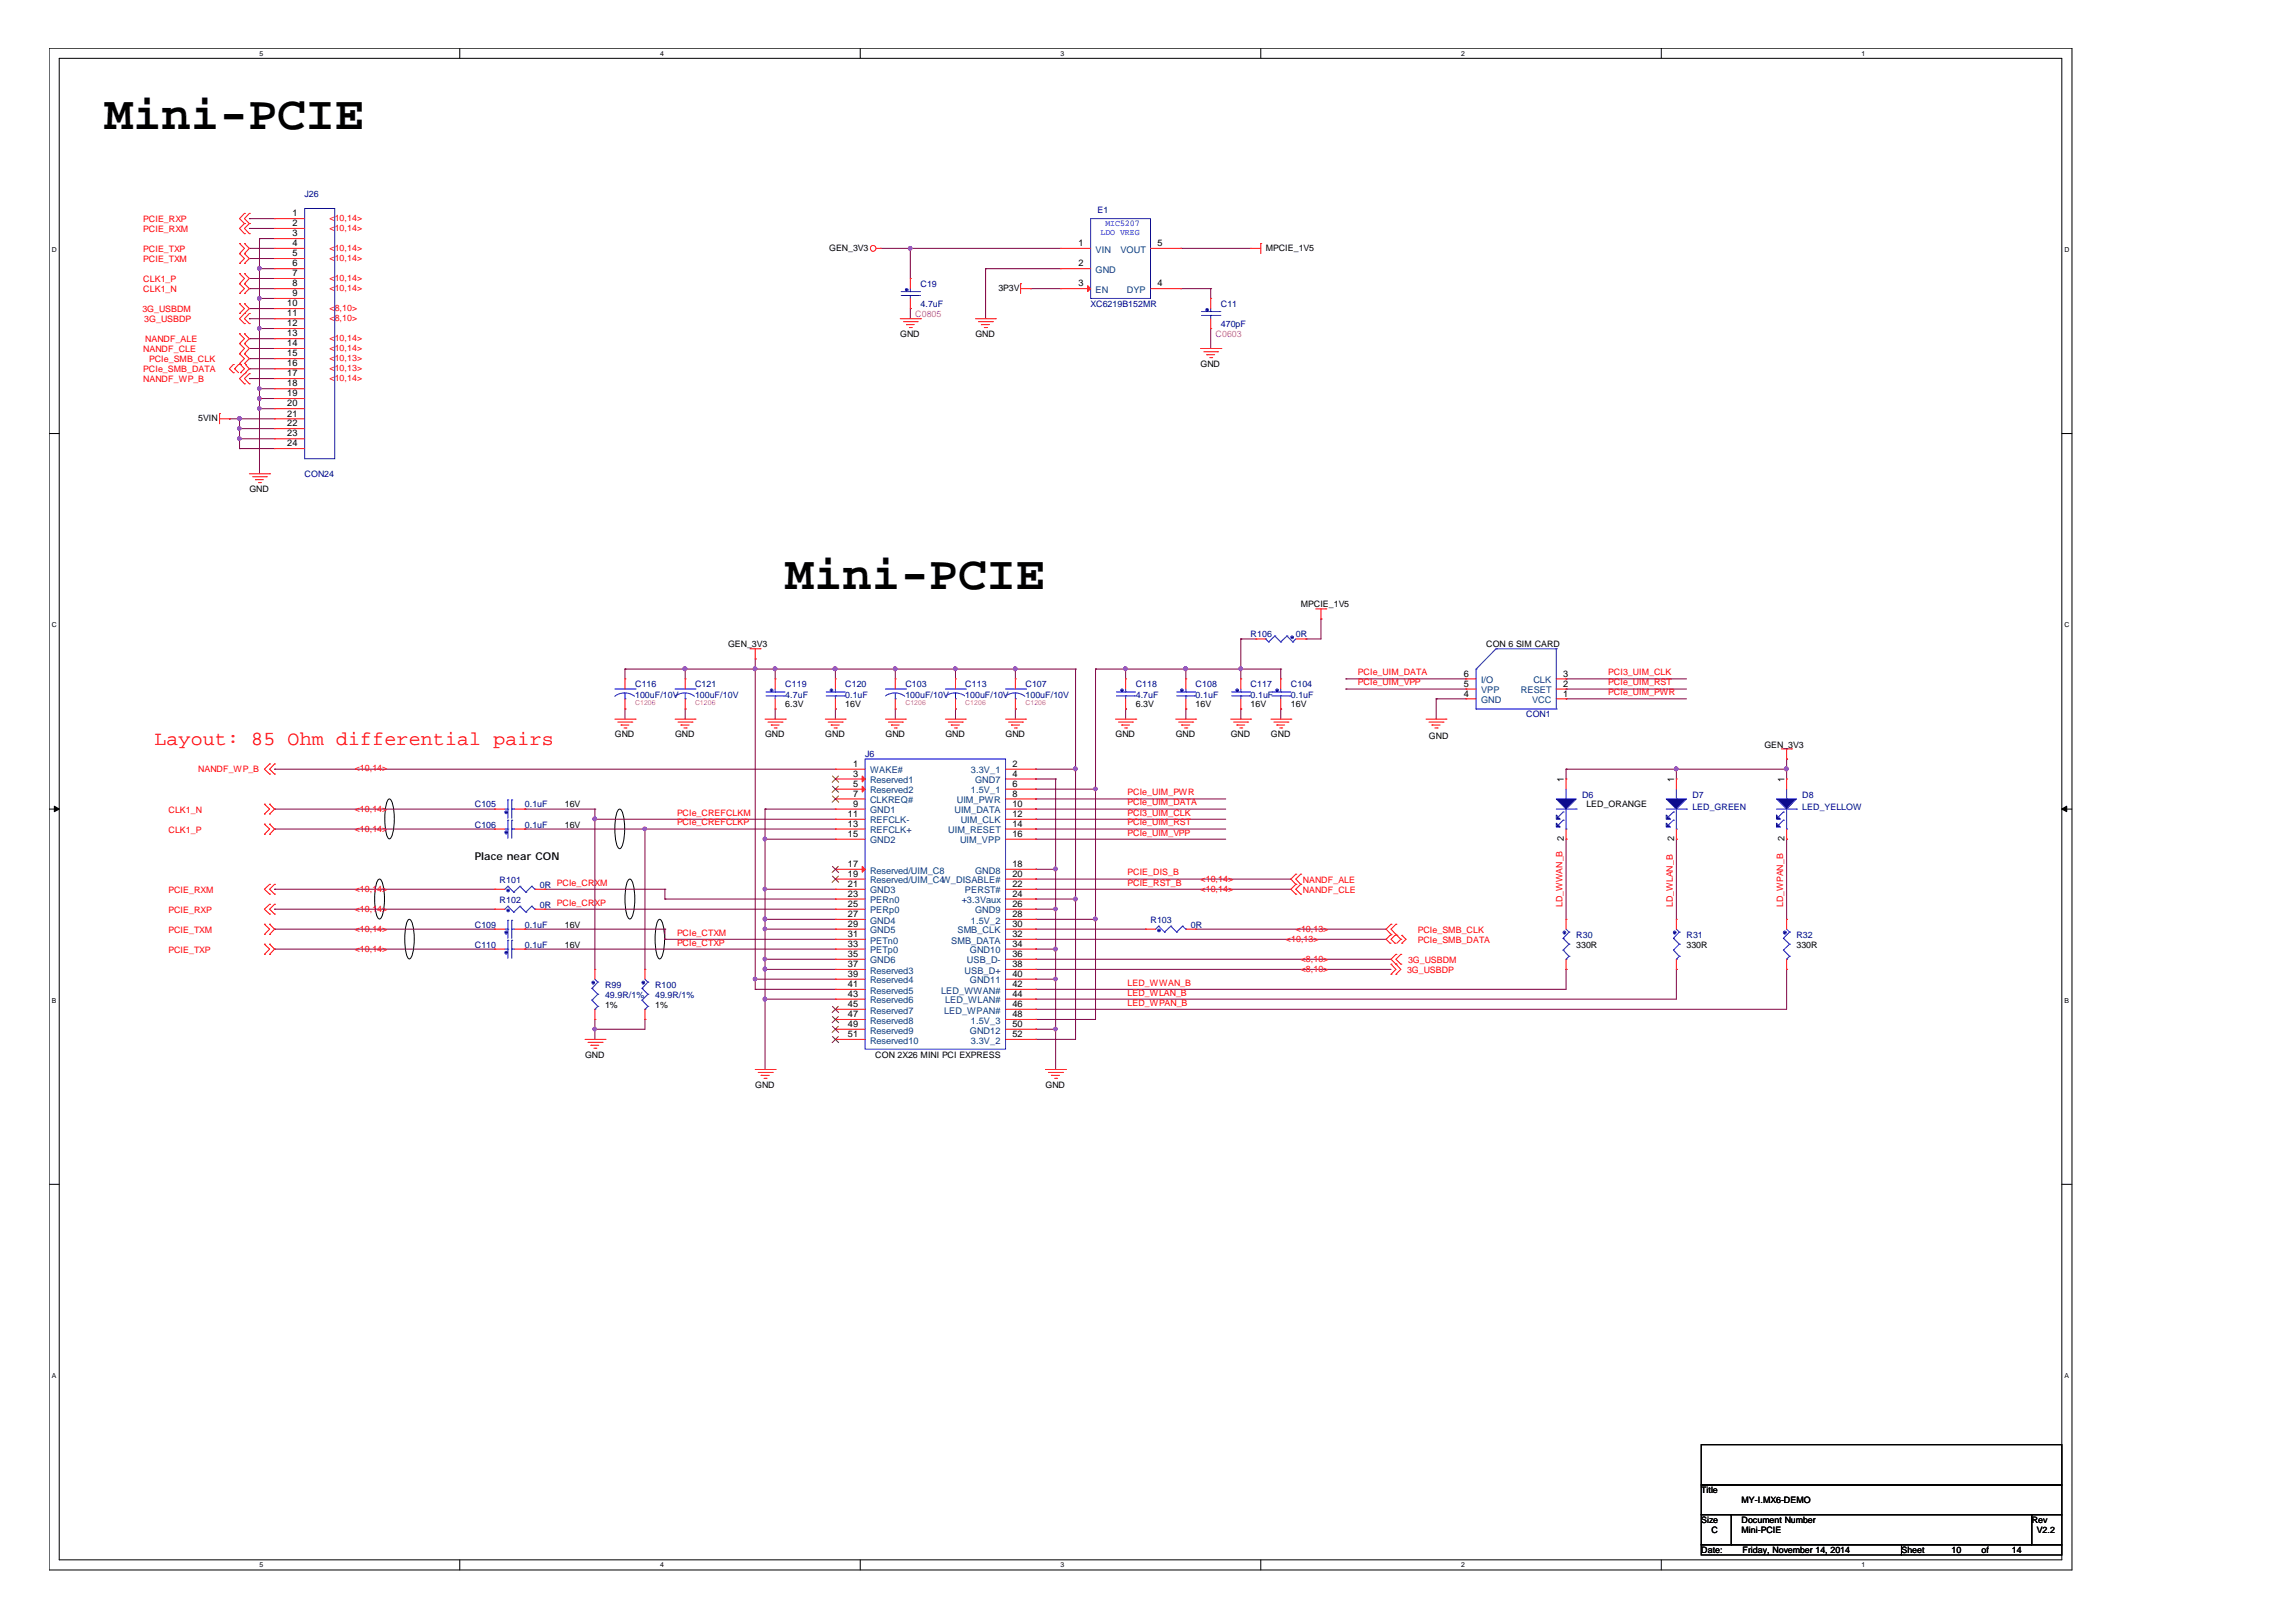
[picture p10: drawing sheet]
<svg xmlns="http://www.w3.org/2000/svg" width="297mm" height="210mm" viewBox="0 0 297 210" stroke-linecap="round" stroke-linejoin="round" font-family="sans-serif">
<defs><g id="words">
<g font-size="6.2">
<text x="13.5" y="16.7">Mini-PCIE</text>
<text x="101.6" y="76.2">Mini-PCIE</text>
</g>
<text font-size="2.6" fill="#f00" x="20" y="96.4">Layout: 85 Ohm differential pairs</text>
<text font-size="1.4" x="61.4" y="111.3">Place near CON</text>
<g font-size="1.2">
<text x="37.8" y="28">1</text>
<text x="37.8" y="29.3">2</text>
<text x="37.8" y="30.6">3</text>
<text x="37.8" y="31.8">4</text>
<text x="37.8" y="33.2">5</text>
<text x="37.8" y="34.5">6</text>
<text x="37.8" y="35.7">7</text>
<text x="139.5" y="31.8">1</text>
<text x="139.5" y="34.5">2</text>
<text x="149.7" y="31.8">5</text>
<text x="37.2" y="39.6">10</text>
<text x="37.2" y="41">11</text>
<text x="37.8" y="37.1">8</text>
<text x="37.8" y="38.3">9</text>
<text x="139.5" y="37.1">3</text>
<text x="149.7" y="37.1">4</text>
<text x="37.2" y="42.2">12</text>
<text x="37.2" y="43.5">13</text>
<text x="37.2" y="44.8">14</text>
<text x="37.2" y="46.1">15</text>
<text x="37.2" y="47.4">16</text>
<text x="37.2" y="48.7">17</text>
<text x="37.2" y="50">18</text>
<text x="37.2" y="51.3">19</text>
<text x="37.2" y="52.6">20</text>
<text x="37.2" y="53.9">21</text>
<text x="37.2" y="55.2">22</text>
<text x="37.2" y="56.5">23</text>
<text x="37.2" y="57.8">24</text>
<text x="189.4" y="88.9">5</text>
<text x="189.4" y="87.6">6</text>
<text x="202.2" y="88.9">2</text>
<text x="202.2" y="87.6">3</text>
<text x="189.4" y="90.1">4</text>
<text x="202.2" y="90.1">1</text>
<text x="110.4" y="99.2">1</text>
<text x="110.4" y="100.5">3</text>
<text x="110.4" y="101.8">5</text>
<text x="131" y="99.2">2</text>
<text x="131" y="100.5">4</text>
<text x="131" y="101.8">6</text>
<text x="202.3" y="101.2" transform="rotate(-90 202.3 101.2)">1</text>
<text x="216.6" y="101.2" transform="rotate(-90 216.6 101.2)">1</text>
<text x="230.8" y="101.2" transform="rotate(-90 230.8 101.2)">1</text>
<text x="109.7" y="105.7">11</text>
<text x="109.7" y="107">13</text>
<text x="110.4" y="103.1">7</text>
<text x="110.4" y="104.4">9</text>
<text x="131" y="103.1">8</text>
<text x="131" y="104.4">10</text>
<text x="131" y="105.7">12</text>
<text x="131" y="107">14</text>
<text x="109.7" y="108.3">15</text>
<text x="109.7" y="112.2">17</text>
<text x="109.7" y="113.5">19</text>
<text x="131" y="108.3">16</text>
<text x="131" y="112.2">18</text>
<text x="131" y="113.5">20</text>
<text x="202.3" y="108.8" transform="rotate(-90 202.3 108.8)">2</text>
<text x="216.6" y="108.8" transform="rotate(-90 216.6 108.8)">2</text>
<text x="230.8" y="108.8" transform="rotate(-90 230.8 108.8)">2</text>
<text x="109.7" y="114.8">21</text>
<text x="109.7" y="116">23</text>
<text x="109.7" y="117.4">25</text>
<text x="109.7" y="118.7">27</text>
<text x="109.7" y="119.9">29</text>
<text x="131" y="114.8">22</text>
<text x="131" y="116">24</text>
<text x="131" y="117.4">26</text>
<text x="131" y="118.7">28</text>
<text x="131" y="119.9">30</text>
<text x="109.7" y="121.3">31</text>
<text x="109.7" y="122.5">33</text>
<text x="109.7" y="123.8">35</text>
<text x="109.7" y="125.2">37</text>
<text x="131" y="121.3">32</text>
<text x="131" y="122.5">34</text>
<text x="131" y="123.8">36</text>
<text x="131" y="125.2">38</text>
<text x="109.7" y="126.4">39</text>
<text x="109.7" y="127.7">41</text>
<text x="109.7" y="129">43</text>
<text x="109.7" y="130.3">45</text>
<text x="109.7" y="131.6">47</text>
<text x="131" y="126.4">40</text>
<text x="131" y="127.7">42</text>
<text x="131" y="129">44</text>
<text x="131" y="130.3">46</text>
<text x="131" y="131.6">48</text>
<text x="109.7" y="132.9">49</text>
<text x="109.7" y="134.2">51</text>
<text x="131" y="132.9">50</text>
<text x="131" y="134.2">52</text>
</g>
<g font-size="1.2" fill="#004080">
<text x="141.7" y="32.7">VIN</text>
<text x="141.7" y="35.3">GND</text>
<text x="144.9" y="32.7">VOUT</text>
<text x="141.7" y="37.9">EN</text>
<text x="145.8" y="37.9">DYP</text>
<text x="191.6" y="89.7">VPP</text>
<text x="191.6" y="88.4">I/O</text>
<text x="196.8" y="89.7">RESET</text>
<text x="198.4" y="88.4">CLK</text>
<text x="191.6" y="91">GND</text>
<text x="198.2" y="91">VCC</text>
<text x="112.6" y="100.1">WAKE#</text>
<text x="112.6" y="101.4">Reserved1</text>
<text x="125.6" y="100.1">3.3V_1</text>
<text x="126.2" y="101.4">GND7</text>
<text x="112.6" y="102.7">Reserved2</text>
<text x="112.6" y="103.9">CLKREQ#</text>
<text x="112.6" y="105.3">GND1</text>
<text x="112.6" y="106.6">REFCLK-</text>
<text x="112.6" y="107.8">REFCLK+</text>
<text x="122.7" y="107.8">UIM_RESET</text>
<text x="123.5" y="105.3">UIM_DATA</text>
<text x="123.8" y="103.9">UIM_PWR</text>
<text x="124.3" y="106.6">UIM_CLK</text>
<text x="125.6" y="102.7">1.5V_1</text>
<text x="112.6" y="109.1">GND2</text>
<text x="112.6" y="113">Reserved/UIM_C8</text>
<text x="124.2" y="109.1">UIM_VPP</text>
<text x="126.2" y="113">GND8</text>
<text x="112.6" y="114.3">Reserved/UIM_C4W_DISABLE#</text>
<text x="112.6" y="115.6">GND3</text>
<text x="112.6" y="116.9">PERn0</text>
<text x="112.6" y="118.2">PERp0</text>
<text x="112.6" y="119.5">GND4</text>
<text x="124.4" y="116.9">+3.3Vaux</text>
<text x="124.8" y="115.6">PERST#</text>
<text x="125.6" y="119.5">1.5V_2</text>
<text x="126.2" y="118.2">GND9</text>
<text x="112.6" y="120.8">GND5</text>
<text x="112.6" y="122.1">PETn0</text>
<text x="112.6" y="123.4">PETp0</text>
<text x="112.6" y="124.7">GND6</text>
<text x="112.6" y="126">Reserved3</text>
<text x="123.1" y="122.1">SMB_DATA</text>
<text x="123.9" y="120.8">SMB_CLK</text>
<text x="124.8" y="126">USB_D+</text>
<text x="125.1" y="124.7">USB_D-</text>
<text x="125.5" y="123.4">GND10</text>
<text x="112.6" y="127.3">Reserved4</text>
<text x="112.6" y="128.6">Reserved5</text>
<text x="112.6" y="129.9">Reserved6</text>
<text x="112.6" y="131.2">Reserved7</text>
<text x="121.8" y="128.6">LED_WWAN#</text>
<text x="122.1" y="131.2">LED_WPAN#</text>
<text x="122.3" y="129.9">LED_WLAN#</text>
<text x="125.5" y="127.3">GND11</text>
<text x="112.6" y="132.5">Reserved8</text>
<text x="112.6" y="133.7">Reserved9</text>
<text x="112.6" y="135.1">Reserved10</text>
<text x="125.5" y="133.7">GND12</text>
<text x="125.6" y="132.5">1.5V_3</text>
<text x="125.6" y="135.1">3.3V_2</text>
</g>
<g font-size="1.1" fill="#f00">
<text x="18.5" y="28.7">PCIE_RXP</text>
<text x="42.6" y="29.9">&lt;10,14&gt;</text>
<text x="42.6" y="28.6">&lt;10,14&gt;</text>
<text x="18.5" y="33.9">PCIE_TXM</text>
<text x="18.5" y="30">PCIE_RXM</text>
<text x="18.5" y="32.6">PCIE_TXP</text>
<text x="42.6" y="33.8">&lt;10,14&gt;</text>
<text x="42.6" y="32.5">&lt;10,14&gt;</text>
<text x="18.4" y="40.4">3G_USBDM</text>
<text x="18.5" y="37.8">CLK1_N</text>
<text x="18.5" y="36.5">CLK1_P</text>
<text x="18.7" y="41.7">3G_USBDP</text>
<text x="42.6" y="40.3">&lt;8,10&gt;</text>
<text x="42.6" y="41.5">&lt;8,10&gt;</text>
<text x="42.6" y="37.6">&lt;10,14&gt;</text>
<text x="42.6" y="36.4">&lt;10,14&gt;</text>
<text x="18.5" y="45.6">NANDF_CLE</text>
<text x="18.8" y="44.3">NANDF_ALE</text>
<text x="19.3" y="46.9">PCIe_SMB_CLK</text>
<text x="42.6" y="44.1">&lt;10,14&gt;</text>
<text x="42.6" y="45.4">&lt;10,14&gt;</text>
<text x="42.6" y="46.8">&lt;</text>
<text x="43.3" y="46.8">10,13&gt;</text>
<text x="18.5" y="48.1">PCIe_SMB_DATA</text>
<text x="18.5" y="49.5">NANDF_WP_B</text>
<text x="42.6" y="48">&lt;10,13&gt;</text>
<text x="42.6" y="49.3">&lt;10,14&gt;</text>
<text x="175.7" y="87.4">PCIe_UIM_DATA</text>
<text x="175.7" y="88.7">PCIe_UIM_VPP</text>
<text x="208.1" y="87.4">PCI3_UIM_CLK</text>
<text x="208.1" y="88.7">PCIe_UIM_RST</text>
<text x="208.1" y="90">PCIe_UIM_PWR</text>
<text x="25.7" y="100">NANDF_WP_B</text>
<text x="45.9" y="99.8">&lt;10,14&gt;</text>
<text x="21.8" y="105.2">CLK1_N</text>
<text x="21.8" y="107.8">CLK1_P</text>
<text x="45.9" y="105">&lt;10,14&gt;</text>
<text x="45.9" y="107.6">&lt;10,14&gt;</text>
<text x="87.6" y="105.6">PCIe_CREFCLKM</text>
<text x="87.6" y="106.8">PCIe_CREFCLKP</text>
<text x="145.9" y="102.9">PCIe_UIM_PWR</text>
<text x="145.9" y="104.2">PCIe_UIM_DATA</text>
<text x="145.9" y="105.6">PCI3_UIM_CLK</text>
<text x="145.9" y="106.8">PCIe_UIM_RST</text>
<text x="145.9" y="113.3">PCIE_DIS_B</text>
<text x="145.9" y="108.1">PCIe_UIM_VPP</text>
<text x="21.8" y="115.5">PCIE_RXM</text>
<text x="21.8" y="118.1">PCIE_RXP</text>
<text x="45.9" y="115.4">&lt;10,14&gt;</text>
<text x="45.9" y="118">&lt;10,14&gt;</text>
<text x="145.9" y="114.6">PCIE_RST_B</text>
<text x="155.3" y="115.4">&lt;10,14&gt;</text>
<text x="155.3" y="114.1">&lt;10,14&gt;</text>
<text x="168.6" y="115.5">NANDF_CLE</text>
<text x="168.6" y="114.2">NANDF_ALE</text>
<text x="202.1" y="117.4" transform="rotate(-90 202.1 117.4)">LD_WWAN_B</text>
<text x="216.4" y="117.4" transform="rotate(-90 216.4 117.4)">LD_WLAN_B</text>
<text x="230.7" y="117.4" transform="rotate(-90 230.7 117.4)">LD_WPAN_B</text>
<text x="21.8" y="120.7">PCIE_TXM</text>
<text x="21.8" y="123.3">PCIE_TXP</text>
<text x="45.9" y="120.6">&lt;10,14&gt;</text>
<text x="45.9" y="123.2">&lt;10,14&gt;</text>
<text x="87.6" y="121.1">PCIe_CTXM</text>
<text x="87.6" y="122.4">PCIe_CTXP</text>
<text x="166.4" y="121.8">&lt;10,13&gt;</text>
<text x="167.6" y="120.6">&lt;10,13&gt;</text>
<text x="168.3" y="124.5">&lt;8,10&gt;</text>
<text x="168.3" y="125.7">&lt;8,10&gt;</text>
<text x="182" y="125.9">3G_USBDP</text>
<text x="182.2" y="124.6">3G_USBDM</text>
<text x="183.4" y="122">PCIe_SMB_DATA</text>
<text x="183.4" y="120.7">PCIe_SMB_CLK</text>
<text x="145.9" y="127.6">LED_WWAN_B</text>
<text x="145.9" y="128.8">LED_WLAN_B</text>
<text x="145.9" y="130.1">LED_WPAN_B</text>
</g>
<g font-size="1.1" fill="#000080">
<text x="39.4" y="25.5">J26</text>
<text x="142" y="27.6">E1</text>
<text x="119.1" y="37.1">C19</text>
<text x="119.1" y="39.7">4.7uF</text>
<text x="141.1" y="39.7">XC6219B152MR</text>
<text x="157.9" y="39.7">C11</text>
<text x="157.9" y="42.3">470pF</text>
<text x="39.4" y="61.8">CON24</text>
<text x="161.8" y="82.5">R106</text>
<text x="167.6" y="82.5">0R</text>
<text x="82.2" y="89">C116</text>
<text x="89.9" y="89">C121</text>
<text x="101.6" y="89">C119</text>
<text x="109.3" y="89">C120</text>
<text x="117.1" y="89">C103</text>
<text x="124.9" y="89">C113</text>
<text x="132.7" y="89">C107</text>
<text x="146.9" y="89">C118</text>
<text x="154.7" y="89">C108</text>
<text x="161.8" y="89">C117</text>
<text x="167" y="89">C104</text>
<text x="82.2" y="90.3">100uF/10V</text>
<text x="89.9" y="90.3">100uF/10V</text>
<text x="101.6" y="90.3">4.7uF</text>
<text x="109.3" y="90.3">0.1uF</text>
<text x="117.1" y="90.3">100uF/10V</text>
<text x="124.9" y="90.3">100uF/10V</text>
<text x="132.7" y="90.3">100uF/10V</text>
<text x="146.9" y="90.3">4.7uF</text>
<text x="154.7" y="90.3">0.1uF</text>
<text x="161.8" y="90.3">0.1uF</text>
<text x="167" y="90.3">0.1uF</text>
<text x="197.4" y="92.9">CON1</text>
<text x="111.9" y="98">J6</text>
<text x="61.4" y="107.1">C106</text>
<text x="61.4" y="104.5">C105</text>
<text x="67.9" y="107.1">0.1uF</text>
<text x="67.9" y="104.5">0.1uF</text>
<text x="204.7" y="103.2">D6</text>
<text x="218.9" y="103.2">D7</text>
<text x="218.9" y="104.8">LED_GREEN</text>
<text x="233.2" y="103.2">D8</text>
<text x="233.2" y="104.8">LED_YELLOW</text>
<text x="64.6" y="114.2">R101</text>
<text x="64.6" y="116.8">R102</text>
<text x="69.8" y="114.9">0R PCIe_CRXM</text>
<text x="69.8" y="117.4">0R PCIe_CRXP</text>
<text x="148.8" y="119.4">R103</text>
<text x="61.4" y="122.7">C110</text>
<text x="61.4" y="120.1">C109</text>
<text x="67.9" y="122.7">0.1uF</text>
<text x="67.9" y="120.1">0.1uF</text>
<text x="154.1" y="120.1">0R</text>
<text x="203.9" y="121.3">R30</text>
<text x="218.2" y="121.3">R31</text>
<text x="232.4" y="121.3">R32</text>
<text x="78.3" y="127.8">R99</text>
<text x="78.3" y="129.1">49.9R/1%</text>
<text x="84.8" y="127.8">R100</text>
<text x="84.8" y="129.1">49.9R/1%</text>
</g>
<g font-size="1.1" fill="#00f">
<text x="143" y="29.3">MIC5207</text>
<text x="142.4" y="30.4">LDO VREG</text>
</g>
<g font-size="1.1">
<text x="107.3" y="32.5">GEN_3V3</text>
<text x="163.7" y="32.5">MPCIE_1V5</text>
<text x="129.2" y="37.6">3P3V</text>
<text x="116.5" y="43.6">GND</text>
<text x="126.2" y="43.6">GND</text>
<text x="155.3" y="47.5">GND</text>
<text x="25.7" y="54.5">5VIN</text>
<text x="32.3" y="63.7">GND</text>
<text x="94.2" y="83.8">GEN_3V3</text>
<text x="168.3" y="78.6">MPCIE_1V5</text>
<text x="192.3" y="83.8">CON 6 SIM CARD</text>
<text x="79.5" y="95.4">GND</text>
<text x="87.3" y="95.4">GND</text>
<text x="99" y="95.4">GND</text>
<text x="101.6" y="91.5">6.3V</text>
<text x="106.8" y="95.4">GND</text>
<text x="109.3" y="91.5">16V</text>
<text x="114.6" y="95.4">GND</text>
<text x="122.3" y="95.4">GND</text>
<text x="130.1" y="95.4">GND</text>
<text x="144.3" y="95.4">GND</text>
<text x="146.9" y="91.5">6.3V</text>
<text x="152.1" y="95.4">GND</text>
<text x="154.7" y="91.5">16V</text>
<text x="159.2" y="95.4">GND</text>
<text x="161.8" y="91.5">16V</text>
<text x="164.4" y="95.4">GND</text>
<text x="167" y="91.5">16V</text>
<text x="184.9" y="95.7">GND</text>
<text x="228.3" y="96.7">GEN_3V3</text>
<text x="73.1" y="107.1">16V</text>
<text x="73.1" y="104.5">16V</text>
<text x="205.2" y="104.5">LED_ORANGE</text>
<text x="73.1" y="122.7">16V</text>
<text x="73.1" y="120.1">16V</text>
<text x="203.9" y="122.7">330R</text>
<text x="218.2" y="122.7">330R</text>
<text x="232.4" y="122.7">330R</text>
<text x="78.3" y="130.4">1%</text>
<text x="84.8" y="130.4">1%</text>
<text x="75.7" y="136.9">GND</text>
<text x="113.2" y="136.9">CON 2X26 MINI PCI EXPRESS</text>
<text x="97.7" y="140.8">GND</text>
<text x="135.3" y="140.8">GND</text>
<text x="220.1" y="193.3">Title</text>
<text x="220.1" y="197.1">Size</text>
<text x="225.3" y="197.1">Document Number</text>
<text x="225.3" y="194.5">MY-I.MX6-DEMO</text>
<text x="262.8" y="197.1">Rev</text>
<text x="220.1" y="201">Date:</text>
<text x="221.4" y="198.4">C</text>
<text x="225.3" y="198.4">Mini-PCIE</text>
<text x="225.4" y="201">Friday, November 14, 2014</text>
<text x="246" y="201">Sheet</text>
<text x="252.5" y="201">10</text>
<text x="256.4" y="201">of</text>
<text x="260.3" y="201">14</text>
<text x="263.5" y="198.4">V2.2</text>
</g>
<g font-size="1.1" fill="#f0f">
<text x="118.4" y="41">C0805</text>
<text x="157.3" y="43.6">C0603</text>
</g>
<g font-size=".9">
<text x="33.6" y="7.2">5</text>
<text x="85.4" y="7.2">4</text>
<text x="137.2" y="7.2">3</text>
<text x="189" y="7.2">2</text>
<text x="240.8" y="7.2">1</text>
<text x="6.7" y="32.6">D</text>
<text x="267.1" y="32.6">D</text>
<text x="6.7" y="81.2">C</text>
<text x="267.1" y="81.2">C</text>
<text x="6.7" y="129.8">B</text>
<text x="267.1" y="129.8">B</text>
<text x="6.7" y="178.3">A</text>
<text x="267.1" y="178.3">A</text>
<text x="33.6" y="202.8">5</text>
<text x="85.4" y="202.8">4</text>
<text x="137.2" y="202.8">3</text>
<text x="189" y="202.8">2</text>
<text x="240.8" y="202.8">1</text>
</g>
<g font-size=".9" fill="#f0f">
<text x="82.2" y="91.2">C1206</text>
<text x="89.9" y="91.2">C1206</text>
<text x="117.1" y="91.2">C1206</text>
<text x="124.9" y="91.2">C1206</text>
<text x="132.7" y="91.2">C1206</text>
</g>
</g></defs>
<path d="M6.3 6.2h261.8v197h-261.8zM7.7 7.5h259v194.4h-259z" fill="none" stroke="#000" stroke-width=".13"/>
<g fill="#fff">
<path d="M33.6 6.4h.5v1h-.5z"/>
<path d="M33.6 202h.5v1h-.5z"/>
</g>
<path d="M59.5 6.2v1.3M59.5 201.9v1.3" fill="none" stroke="#000" stroke-width=".13"/>
<g fill="#fff">
<path d="M85.4 6.4h.5v1h-.5z"/>
<path d="M85.4 202h.5v1h-.5z"/>
</g>
<path d="M111.3 6.2v1.3M111.3 201.9v1.3" fill="none" stroke="#000" stroke-width=".13"/>
<g fill="#fff">
<path d="M137.2 6.4h.5v1h-.5z"/>
<path d="M137.2 202h.5v1h-.5z"/>
</g>
<path d="M163.1 6.2v1.3M163.1 201.9v1.3" fill="none" stroke="#000" stroke-width=".13"/>
<g fill="#fff">
<path d="M189 6.4h.5v1h-.5z"/>
<path d="M189 202h.5v1h-.5z"/>
</g>
<path d="M214.9 6.2v1.3M214.9 201.9v1.3" fill="none" stroke="#000" stroke-width=".13"/>
<g fill="#fff">
<path d="M240.8 6.4h.5v1h-.5z"/>
<path d="M240.8 202h.5v1h-.5z"/>
<path d="M6.7 31.8h.6v1h-.6z"/>
<path d="M267.1 31.8h.6v1h-.6z"/>
<path d="M6.7 80.4h.6v1h-.6z"/>
<path d="M267.1 80.4h.6v1h-.6z"/>
</g>
<path d="M6.3 56.1h1.4M266.7 56.1h1.4" fill="none" stroke="#000" stroke-width=".13"/>
<g fill="#fff">
<path d="M6.7 129h.6v1h-.6z"/>
<path d="M267.1 129h.6v1h-.6z"/>
</g>
<path d="M6.3 104.7h1.4M266.7 104.7h1.4" fill="none" stroke="#000" stroke-width=".13"/>
<g fill="#000" stroke="#000" stroke-width=".13">
<path d="M7 104.3l.7 .4-.7 .3z" fill-rule="evenodd"/>
<path d="M266.7 104.7l.7-.4v.7z" fill-rule="evenodd"/>
</g>
<g fill="#fff">
<path d="M6.7 177.5h.5v1h-.5z"/>
<path d="M267.1 177.5h.5v1h-.5z"/>
</g>
<g fill="none" stroke="#000" stroke-width=".13">
<path d="M48.9 113.9l.2-.1a1.47 1.47 0 0 1 .6 1.2v1.3a5.4 5.4 0 0 1-.4 2.5l-.2 .1a1.42 1.42 0 0 1-.5-1.3l-.1-1.3a5.2 5.2 0 0 1 .4-2.4zM50.2 103.5l.2-.1a1.47 1.47 0 0 1 .5 1.3l.1 1.3a5.4 5.4 0 0 1-.5 2.5l-.1 .1a1.5 1.5 0 0 1-.5-1.3l-.1-2a3.8 3.8 0 0 1 .4-1.8zM52.8 119.1l.2-.1a1.46 1.46 0 0 1 .5 1.2l.1 1.3a5.4 5.4 0 0 1-.5 2.5l-.1 .1a1.5 1.5 0 0 1-.6-1.3v-2a3.7 3.7 0 0 1 .4-1.7zM80 104.8l.2-.1a1.46 1.46 0 0 1 .5 1.3l.1 1.2a5.4 5.4 0 0 1-.5 2.5l-.1 .1a1.42 1.42 0 0 1-.6-1.3l-.1-1.3a5.1 5.1 0 0 1 .5-2.4zM81.3 113.9l.2-.1a1.47 1.47 0 0 1 .5 1.2l.1 1.3a5.4 5.4 0 0 1-.4 2.5l-.2 .1a1.42 1.42 0 0 1-.6-1.3v-1.3a5.2 5.2 0 0 1 .4-2.4zM85.2 119.1l.1-.1a1.46 1.46 0 0 1 .6 1.2l.1 1.3a5.4 5.4 0 0 1-.5 2.5l-.2 .1a1.5 1.5 0 0 1-.5-1.3v-2a3.7 3.7 0 0 1 .4-1.7zM6.3 153.3h1.4M266.7 153.3h1.4M220.1 187h46.6v5.2h-46.6zM220.1 192.2h46.6v3.8h-46.6zM220.1 196h3.9v3.9h-3.9zM220.1 199.9h25.9v1.3h-25.9z"/>
<path d="M224 196h38.8v3.9h-38.8zM246 199.9h20.7v1.3h-20.7zM262.8 196h3.9v3.9h-3.9z"/>
</g>
<g fill="none" stroke="#800040" stroke-width=".13">
<path d="M32.3 28.3h.1M32.3 29.6h.1M32.3 32.1h.1M32.3 33.5h.1M32.3 36h.1M32.3 37.4h.1M32.3 39.9h.1M32.3 28.3h3.2M32.3 29.6h3.2M32.3 32.1h3.2M32.3 33.5h3.2M32.3 36h3.2"/>
<path d="M32.3 37.4h3.2M32.3 39.9h3.2M33.6 30.9h.1M33.6 34.8h.1M33.6 38.6h.1M33.6 30.9v30.4M33.6 30.9h1.9M33.6 34.8h1.9M33.6 38.6h1.9M113.9 32.1h.1M113.9 32.1h23.3M117.8 39.9h.1"/>
<path d="M117.8 32.1h.1M117.8 32.1v3.9M117.8 39.9v1.3M127.5 34.8h.1M127.5 34.8h9.7M127.5 34.8v6.4M133.3 37.4h.1M133.3 37.4h3.9M152.7 32.1h.1M152.7 37.4h.1M152.7 32.1h9.1M152.7 37.4h3.9"/>
<path d="M156.6 37.4h.1M156.6 37.4v1.2M29.7 54.2h.1M29.7 54.2h5.8M31 56.8h.1M31 54.2h.1M31 58.1h.1M31 55.5h.1M31 56.8h4.5M31 54.2v3.9M31 58.1h4.5M31 55.5h4.5"/>
<path d="M32.3 41.2h.1M32.3 43.8h.1M32.3 45.1h.1M32.3 46.4h.1M32.3 47.7h.1M32.3 49h.1M32.3 41.2h3.2M32.3 43.8h3.2M32.3 45.1h3.2M32.3 46.4h3.2M32.3 47.7h3.2M32.3 49h3.2"/>
<path d="M33.6 50.3h.1M33.6 51.6h.1M33.6 52.9h.1M33.6 42.5h.1M33.6 50.3h1.9M33.6 51.6h1.9M33.6 52.9h1.9M33.6 42.5h1.9M156.6 42.5h.1M156.6 42.5v2.6M35.5 99.5h.1M35.5 99.5h72.6"/>
<path d="M80.9 91.8h.1M80.9 86.6h.1M80.9 86.6h58.2M80.9 86.6v1.3M80.9 91.8v1.3M88.6 91.8h.1M88.6 86.6h.1M88.6 86.6v1.3M88.6 91.8v1.3M97.7 85.3h.1M97.7 86.6h.1M97.7 85.3v42.7"/>
<path d="M100.3 91.8h.1M100.3 86.6h.1M100.3 86.6v1.3M100.3 91.8v1.3M108.1 86.6h.1M108.1 91.8h.1M108.1 86.6v1.3M108.1 91.8v1.3M115.8 86.6h.1M115.8 91.8h.1M115.8 86.6v1.3M115.8 91.8v1.3"/>
<path d="M123.6 86.6h.1M123.6 91.8h.1M123.6 86.6v1.3M123.6 91.8v1.3M131.4 86.6h.1M131.4 91.8h.1M131.4 86.6v1.3M131.4 91.8v1.3M134 99.5h.1M134 99.5h5.1M139.1 86.6h.1M139.1 99.5h.1"/>
<path d="M139.1 86.6v47.9h-5.1M141.7 86.6h.1M141.7 86.6h24M141.7 86.6v45.3h-7.7M145.6 86.6h.1M145.6 91.8h.1M145.6 86.6v1.3M145.6 91.8v1.3M153.4 86.6h.1M153.4 91.8h.1M153.4 86.6v1.3M153.4 91.8v1.3"/>
<path d="M160.5 82.7h.1M160.5 91.8h.1M160.5 86.6h.1M160.5 82.7h2M160.5 82.7v5.2M160.5 91.8v1.3M165.7 91.8h.1M165.7 86.6h.1M165.7 86.6v1.3M165.7 91.8v1.3M169 82.7h.1M170.9 80.1h.1"/>
<path d="M170.9 80.1v2.6h-1.9M174.1 87.9h.1M174.1 89.2h.1M174.1 87.9h15.6M174.1 89.2h15.6M185.8 90.4h.1M185.8 90.4v2.7M185.8 90.4h3.9M202.6 99.5h.1M202.6 87.9h.1M202.6 89.2h.1M202.6 90.4h.1"/>
<path d="M202.6 99.5v1.3M202.6 99.5h28.5M202.6 87.9h15.6M202.6 89.2h15.6M202.6 90.4h15.6M216.9 99.5h.1M216.9 99.5v1.3M231.1 98.2h.1M231.1 99.5h.1M231.1 98.2v2.6M35.5 104.7h.1M35.5 107.3h.1"/>
<path d="M35.5 117.7h.1M35.5 115.1h.1M35.5 115.1h28.5M35.5 107.3h28.5M35.5 104.7h28.5M35.5 117.7h28.5M67.9 107.3h.1M67.9 104.7h.1M67.9 107.3h40.2M67.9 104.7h9.1M70.5 115.1h.1M70.5 117.7h.1"/>
<path d="M70.5 115.1h15.5M70.5 117.7h37.6M77 104.7h.1M77 106h.1M77 104.7v20.7M77 106h31.1M83.4 107.3h.1M83.4 107.3v18.1M86 115.1h.1M86 116.3h.1M86 116.3h22.1M86 115.1v1.2"/>
<path d="M99 108.6h.1M99 115.1h.1M99 119h.1M99 104.7h.1M99 119h9.1M99 115.1h9.1M99 104.7v33.7M99 104.7h9.1M99 108.6h9.1M134 102.1h.1M134 119h.1M134 116.3h.1"/>
<path d="M134 113.8h.1M134 115.1h.1M134 100.8h.1M134 103.4h.1M134 104.7h.1M134 106h.1M134 107.3h.1M134 112.5h.1M134 117.7h.1M134 108.6h.1M134 106h24.6M134 102.1h7.7"/>
<path d="M134 119h7.7M134 116.3h5.1M134 113.8h33M134 115.1h33M134 107.3h24.6M134 104.7h24.6M134 108.6h24.6M134 117.7h2.6M134 100.8h2.6M134 103.4h24.6M134 112.5h2.6M136.6 100.8h.1"/>
<path d="M136.6 112.5h.1M136.6 117.7h.1M136.6 100.8v37.6M139.1 116.3h.1M141.7 102.1h.1M141.7 119h.1M202.6 108.6h.1M202.6 108.6v10.4M216.9 108.6h.1M216.9 108.6v10.4M231.1 108.6h.1M231.1 108.6v10.4"/>
<path d="M35.5 120.2h.1M35.5 122.8h.1M35.5 120.2h28.5M35.5 122.8h28.5M67.9 120.2h.1M67.9 122.8h.1M67.9 120.2h18.1M67.9 122.8h40.2M77 131.9h.1M77 133.2h.1M77 131.9v2.6M83.4 131.9h.1"/>
<path d="M83.4 131.9v1.3h-6.4M86 121.6h.1M86 120.2h.1M86 121.6h22.1M86 120.2v1.4M97.7 126.7h.1M97.7 128h.1M97.7 128h10.4M97.7 126.7h10.4M99 120.2h.1M99 124.1h.1M99 125.4h.1"/>
<path d="M99 129.3h.1M99 129.3h9.1M99 120.2h9.1M99 125.4h9.1M99 124.1h9.1M134 128h.1M134 129.3h.1M134 130.6h.1M134 131.9h.1M134 134.5h.1M134 120.2h.1M134 121.6h.1"/>
<path d="M134 122.8h.1M134 124.1h.1M134 125.4h.1M134 126.7h.1M134 133.2h.1M134 126.7h2.6M134 120.2h14.2M134 121.6h45.3M134 133.2h2.6M134 125.4h46M134 124.1h46M134 122.8h2.6"/>
<path d="M136.6 133.2h.1M136.6 122.8h.1M136.6 126.7h.1M154.7 120.2h.1M154.7 120.2h24.6M202.6 125.4h.1M202.6 125.4v2.6h-68.6M216.9 125.4h.1M216.9 125.4v3.9h-82.9M231.1 125.4h.1M231.1 125.4v5.2h-97.1"/>
</g>
<g fill="#f0f" stroke="#f0f" stroke-width=".13">
<path d="M33.4 51.4l.1-.1 .2 .1v.4h-.2h-.1z" fill-rule="evenodd"/>
<path d="M33.4 34.5h.1l.2 .1v.3l-.2 .1-.1-.1z" fill-rule="evenodd"/>
<path d="M33.4 38.4h.1l.2 .1v.3l-.2 .1-.1-.1z" fill-rule="evenodd"/>
<path d="M33.4 50.1h.3l.1 .2-.1 .1-.2 .1-.1-.1z" fill-rule="evenodd"/>
<path d="M33.4 42.3h.3l.1 .2-.1 .1-.2 .1-.1-.1z" fill-rule="evenodd"/>
<path d="M33.4 52.7h.3l.1 .1-.1 .2-.2 .1-.1-.1z" fill-rule="evenodd"/>
<path d="M30.8 54l.1-.1 .3 .1-.1 .3-.2 .1-.1-.1z" fill-rule="evenodd"/>
<path d="M30.8 56.6h.3l.1 .1-.1 .2-.2 .1-.1-.1z" fill-rule="evenodd"/>
<path d="M30.8 55.3h.3l.1 .1-.1 .2-.2 .1-.1-.1z" fill-rule="evenodd"/>
<path d="M76.8 105.8l.1-.1 .2 .1v.3l-.2 .1-.1-.1z" fill-rule="evenodd"/>
<path d="M160.3 86.4l.2-.1 .2 .1v.3l-.2 .1-.2-.1z" fill-rule="evenodd"/>
<path d="M141.5 118.7h.2l.2 .1v.3l-.2 .1-.2-.1z" fill-rule="evenodd"/>
<path d="M141.5 101.9h.4v.2v.2h-.2h-.2z" fill-rule="evenodd"/>
<path d="M145.4 86.4l.2-.1 .2 .1v.3l-.2 .1-.2-.1z" fill-rule="evenodd"/>
<path d="M123.4 86.4l.2-.1 .2 .1-.1 .3-.1 .1-.2-.1z" fill-rule="evenodd"/>
<path d="M115.6 86.4l.2-.1 .2 .1v.3l-.2 .1-.2-.1z" fill-rule="evenodd"/>
<path d="M131.2 86.4l.1-.1 .2 .1v.3l-.2 .1-.1-.1z" fill-rule="evenodd"/>
<path d="M139 99.3l.1-.1 .2 .2v.3l-.2 .1-.1-.1z" fill-rule="evenodd"/>
<path d="M139 116.2l.1-.1 .2 .1v.3l-.2 .1-.1-.1z" fill-rule="evenodd"/>
<path d="M100.1 86.4l.1-.1 .3 .1-.1 .3-.2 .1-.1-.1z" fill-rule="evenodd"/>
<path d="M216.7 99.3l.1-.1 .2 .2v.3l-.2 .1-.1-.1z" fill-rule="evenodd"/>
<path d="M97.5 126.5h.3l.1 .2-.1 .2h-.1h-.2z" fill-rule="evenodd"/>
<path d="M97.5 86.4l.2-.1 .2 .1-.1 .3-.1 .1-.2-.1z" fill-rule="evenodd"/>
<path d="M83.2 107.1h.4l.1 .1-.1 .2-.2 .1-.2-.1z" fill-rule="evenodd"/>
<path d="M76.8 133h.3l.1 .2-.1 .1-.2 .1-.1-.1z" fill-rule="evenodd"/>
<path d="M136.4 112.3l.1-.1 .2 .1v.3l-.2 .1-.1-.1z" fill-rule="evenodd"/>
<path d="M136.4 122.6h.1l.2 .1v.3l-.2 .1-.1-.1z" fill-rule="evenodd"/>
<path d="M136.4 117.5h.3l.1 .1-.1 .2-.2 .1-.1-.1z" fill-rule="evenodd"/>
<path d="M136.4 133h.3l.1 .2-.1 .1-.2 .1-.1-.1z" fill-rule="evenodd"/>
<path d="M136.4 126.5h.3l.1 .2-.1 .2h-.2h-.1z" fill-rule="evenodd"/>
<path d="M98.8 125.2h.1l.2 .1v.3l-.2 .1-.1-.1z" fill-rule="evenodd"/>
<path d="M98.8 129.1l.1-.1 .2 .2v.3l-.2 .1-.1-.1z" fill-rule="evenodd"/>
<path d="M98.8 108.4h.3l.1 .2-.1 .1-.2 .1-.1-.1z" fill-rule="evenodd"/>
<path d="M98.8 114.9h.3l.1 .1-.1 .2-.2 .1-.1-.1z" fill-rule="evenodd"/>
<path d="M98.8 118.7h.1l.2 .1v.3l-.2 .1-.1-.1z" fill-rule="evenodd"/>
<path d="M98.8 120h.3l.1 .2-.1 .2-.2 .1-.1-.1z" fill-rule="evenodd"/>
<path d="M98.8 123.9h.3l.1 .2-.1 .2h-.2h-.1z" fill-rule="evenodd"/>
<path d="M117.6 32l.1-.1 .2 .1v.3l-.2 .1-.1-.1z" fill-rule="evenodd"/>
<path d="M33.4 51.4l.1-.1 .2 .1v.4h-.2h-.1z" fill-rule="evenodd"/>
<path d="M33.4 34.5h.1l.2 .1v.3l-.2 .1-.1-.1z" fill-rule="evenodd"/>
<path d="M33.4 38.4h.1l.2 .1v.3l-.2 .1-.1-.1z" fill-rule="evenodd"/>
<path d="M33.4 50.1h.3l.1 .2-.1 .1-.2 .1-.1-.1z" fill-rule="evenodd"/>
<path d="M33.4 42.3h.3l.1 .2-.1 .1-.2 .1-.1-.1z" fill-rule="evenodd"/>
<path d="M33.4 52.7h.3l.1 .1-.1 .2-.2 .1-.1-.1z" fill-rule="evenodd"/>
<path d="M30.8 54l.1-.1 .3 .1-.1 .3-.2 .1-.1-.1z" fill-rule="evenodd"/>
<path d="M30.8 56.6h.3l.1 .1-.1 .2-.2 .1-.1-.1z" fill-rule="evenodd"/>
<path d="M30.8 55.3h.3l.1 .1-.1 .2-.2 .1-.1-.1z" fill-rule="evenodd"/>
<path d="M76.8 105.8l.1-.1 .2 .1v.3l-.2 .1-.1-.1z" fill-rule="evenodd"/>
<path d="M160.3 86.4l.2-.1 .2 .1v.3l-.2 .1-.2-.1z" fill-rule="evenodd"/>
<path d="M141.5 118.7h.2l.2 .1v.3l-.2 .1-.2-.1z" fill-rule="evenodd"/>
<path d="M141.5 101.9h.4v.2v.2h-.2h-.2z" fill-rule="evenodd"/>
<path d="M145.4 86.4l.2-.1 .2 .1v.3l-.2 .1-.2-.1z" fill-rule="evenodd"/>
<path d="M123.4 86.4l.2-.1 .2 .1-.1 .3-.1 .1-.2-.1z" fill-rule="evenodd"/>
<path d="M115.6 86.4l.2-.1 .2 .1v.3l-.2 .1-.2-.1z" fill-rule="evenodd"/>
<path d="M131.2 86.4l.1-.1 .2 .1v.3l-.2 .1-.1-.1z" fill-rule="evenodd"/>
<path d="M139 99.3l.1-.1 .2 .2v.3l-.2 .1-.1-.1z" fill-rule="evenodd"/>
<path d="M139 116.2l.1-.1 .2 .1v.3l-.2 .1-.1-.1z" fill-rule="evenodd"/>
<path d="M100.1 86.4l.1-.1 .3 .1-.1 .3-.2 .1-.1-.1z" fill-rule="evenodd"/>
<path d="M216.7 99.3l.1-.1 .2 .2v.3l-.2 .1-.1-.1z" fill-rule="evenodd"/>
<path d="M97.5 126.5h.3l.1 .2-.1 .2h-.1h-.2z" fill-rule="evenodd"/>
<path d="M97.5 86.4l.2-.1 .2 .1-.1 .3-.1 .1-.2-.1z" fill-rule="evenodd"/>
<path d="M83.2 107.1h.4l.1 .1-.1 .2-.2 .1-.2-.1z" fill-rule="evenodd"/>
<path d="M76.8 133h.3l.1 .2-.1 .1-.2 .1-.1-.1z" fill-rule="evenodd"/>
<path d="M136.4 112.3l.1-.1 .2 .1v.3l-.2 .1-.1-.1z" fill-rule="evenodd"/>
<path d="M136.4 122.6h.1l.2 .1v.3l-.2 .1-.1-.1z" fill-rule="evenodd"/>
<path d="M136.4 117.5h.3l.1 .1-.1 .2-.2 .1-.1-.1z" fill-rule="evenodd"/>
<path d="M136.4 133h.3l.1 .2-.1 .1-.2 .1-.1-.1z" fill-rule="evenodd"/>
<path d="M136.4 126.5h.3l.1 .2-.1 .2h-.2h-.1z" fill-rule="evenodd"/>
<path d="M98.8 125.2h.1l.2 .1v.3l-.2 .1-.1-.1z" fill-rule="evenodd"/>
<path d="M98.8 129.1l.1-.1 .2 .2v.3l-.2 .1-.1-.1z" fill-rule="evenodd"/>
<path d="M98.8 108.4h.3l.1 .2-.1 .1-.2 .1-.1-.1z" fill-rule="evenodd"/>
<path d="M98.8 114.9h.3l.1 .1-.1 .2-.2 .1-.1-.1z" fill-rule="evenodd"/>
<path d="M98.8 118.7h.1l.2 .1v.3l-.2 .1-.1-.1z" fill-rule="evenodd"/>
<path d="M98.8 120h.3l.1 .2-.1 .2-.2 .1-.1-.1z" fill-rule="evenodd"/>
<path d="M98.8 123.9h.3l.1 .2-.1 .2h-.2h-.1z" fill-rule="evenodd"/>
<path d="M117.6 32l.1-.1 .2 .1v.3l-.2 .1-.1-.1z" fill-rule="evenodd"/>
<circle cx="153.4" cy="86.5" r=".26"/>
<circle cx="108" cy="86.5" r=".26"/>
<circle cx="231.1" cy="99.5" r=".26"/>
<circle cx="88.6" cy="86.5" r=".26"/>
</g>
<g fill="none" stroke="#f00" stroke-width=".13">
<path d="M31 39.3h.1M31 34.1h.1M31 32.8h.1M31 31.5h.1M31 38h.1M31 36.7h.1M31 35.4h.1M31 39.3l.6 .6-.6 .7M31 32.8l.6 .7-.6 .6M31 31.5l.6 .6-.6 .7M31 36.7l.6 .7-.6 .6M31 35.4l.6 .6-.6 .7"/>
<path d="M31.6 39.3h.1M31.6 32.8h.1M31.6 34.1h.1M31.6 28.9h.1M31.6 30.2h.1M31.6 27.6h.1M31.6 31.5h.1M31.6 36.7h.1M31.6 38h.1M31.6 35.4h.1M31.6 39.3l.7 .6-.7 .7M31.6 32.8l.7 .7-.7 .6"/>
<path d="M31.6 28.9l-.6 .7 .6 .6M31.6 27.6l-.6 .7 .6 .6M31.6 31.5l.7 .6-.7 .7M31.6 36.7l.7 .7-.7 .6M31.6 35.4l.7 .6-.7 .7M32.3 28.9h.1M32.3 30.2h.1M32.3 27.6h.1M32.3 28.9l-.7 .7 .7 .6M32.3 27.6l-.7 .7 .7 .6M35.5 28.3h.1M35.5 29.6h.1"/>
<path d="M35.5 30.9h.1M35.5 32.1h.1M35.5 33.5h.1M35.5 34.8h.1M35.5 36h.1M35.5 37.4h.1M35.5 38.6h.1M35.5 39.9h.1M35.5 32.1h3.9M35.5 37.4h3.9M35.5 34.8h3.9M35.5 28.3h3.9"/>
<path d="M35.5 29.6h3.9M35.5 30.9h3.9M35.5 33.5h3.9M35.5 36h3.9M35.5 38.6h3.9M35.5 39.9h3.9M113.4 32.1h.5M113.9 32.1h.1M117.8 36h.1M117.8 39.9h.1M117.8 36v1.4M117.8 38.6v1.3"/>
<path d="M132 36.7h.1M132 37.4h1.3M132 36.7v1.3M133.3 37.4h.1M137.2 32.1h.1M137.2 34.8h.1M137.2 37.4h.1M137.2 32.1h3.9M137.2 37.4h3.9M137.2 34.8h3.9M148.8 32.1h3.9M148.8 37.4h3.9"/>
<path d="M152.7 37.4h.1M152.7 32.1h.1M156.6 38.6h.1M156.6 38.6v1.3M161.8 32.1h.1M161.8 32.1h1.3M163.1 31.5h.1M163.1 31.5v1.3M28.4 53.5h.1M28.4 54.2h1.3M28.4 53.5v1.3M29.7 54.2h.1"/>
<path d="M30.2 48.2h.1M30.2 47.2h.1M30.2 47.2l-.5 .5 .5 .5M30.4 47.7h.1M30.4 47.7l.5 .5M30.9 47.2h.1M30.9 47.2l-.5 .5M31 40.6h.1M31 44.5h.1M31 43.2h.1M31 45.8h.1M31 47h.1"/>
<path d="M31 43.2l.6 .6-.6 .7M31 44.5l.6 .6-.6 .7M31 45.8l.6 .6-.6 .6M31.1 47.2h.1M31.1 48.2h.1M31.1 47.2l.5 .5-.5 .5M31.6 40.6h.1M31.6 41.9h.1M31.6 43.2h.1M31.6 44.5h.1M31.6 45.8h.1M31.6 47h.1"/>
<path d="M31.6 48.4h.1M31.6 49.7h.1M31.6 40.6l-.6 .6 .6 .7M31.6 43.2l.7 .6-.7 .7M31.6 44.5l.7 .6-.7 .7M31.6 48.4l-.6 .6 .6 .7M31.6 45.8l.7 .6-.7 .6M31.7 47.2h.1M31.7 48.2h.1M31.7 47.2l.6 .5-.6 .5M32.3 40.6h.1M32.3 41.9h.1"/>
<path d="M32.3 48.4h.1M32.3 49.7h.1M32.3 40.6l-.7 .6 .7 .7M32.3 48.4l-.7 .6 .7 .7M35.5 41.2h.1M35.5 42.5h.1M35.5 43.8h.1M35.5 45.1h.1M35.5 46.4h.1M35.5 47.7h.1M35.5 49h.1M35.5 50.3h.1"/>
<path d="M35.5 51.6h.1M35.5 52.9h.1M35.5 54.2h.1M35.5 55.5h.1M35.5 56.8h.1M35.5 58.1h.1M35.5 54.2h3.9M35.5 41.2h3.9M35.5 45.1h3.9M35.5 42.5h3.9M35.5 43.8h3.9M35.5 46.4h3.9"/>
<path d="M35.5 47.7h3.9M35.5 49h3.9M35.5 50.3h3.9M35.5 51.6h3.9M35.5 52.9h3.9M35.5 55.5h3.9M35.5 56.8h3.9M35.5 58.1h3.9M116.5 41.2h2.6M116.9 41.6h1.8M117.3 42h.1M117.3 42h1"/>
<path d="M117.6 42.4h.3M117.9 42.4h.1M118.7 41.6h.1M119.1 41.2h.1M126.2 41.2h2.6M126.6 41.6h1.8M127 42h.1M127 42h1M127.3 42.4h.3M127.6 42.4h.1M128.4 41.6h.1M128.8 41.2h.1"/>
<path d="M155.3 45.1h2.6M155.7 45.5h1.8M156.1 45.9h.1M156.1 45.9h1M156.5 46.3h.3M156.6 42.5h.1M156.6 41.2v1.3M156.8 46.3h.1M157.5 45.5h.1M157.9 45.1h.1M32.3 61.3h2.6M32.7 61.7h1.8"/>
<path d="M33.1 62.1h.1M33.1 62.1h1M33.4 62.5h.3M33.7 62.5h.1M34.5 61.7h.1M34.9 61.3h.1M170.2 78.8h1.3M170.9 78.8v1.3M171.5 78.8h.1M34.9 98.9h.1M34.9 98.9l-.7 .6 .7 .7M35.5 98.9h.1"/>
<path d="M35.5 98.9l-.6 .6 .6 .7M79.5 93.1h2.7M79.9 93.4h1.8M80.3 93.8h.1M80.3 93.8h1.1M80.7 94.2h.3M80.9 87.9h.1M80.9 91.8h.1M80.9 87.9v1.3M80.9 90.4v1.4M81 94.2h.1M81.7 93.4h.1"/>
<path d="M82.2 93.1h.1M87.3 93.1h2.6M87.7 93.4h1.8M88.1 93.8h.1M88.1 93.8h1.1M88.5 94.2h.3M88.6 87.9h.1M88.6 91.8h.1M88.6 87.9v1.3M88.6 90.4v1.4M88.8 94.2h.1M89.5 93.4h.1"/>
<path d="M89.9 93.1h.1M97 84h1.3M97.7 85.3h.1M97.7 84v1.3M98.3 84h.1M99 93.1h2.6M99.4 93.4h1.8M99.8 93.8h.1M99.8 93.8h1M100.2 94.2h.2M100.3 87.9h.1M100.3 91.8h.1"/>
<path d="M100.3 87.9v1.3M100.3 90.4v1.4M100.4 94.2h.1M101.2 93.4h.1M101.6 93.1h.1M106.8 93.1h2.5M107.1 93.4h1.9M107.5 93.8h.1M107.5 93.8h1.1M107.9 94.2h.3M108.1 99.5h.1M108.1 87.9h.1"/>
<path d="M108.1 91.8h.1M108.1 99.5h3.8M108.1 87.9v1.3M108.1 90.4v1.4M108.2 94.2h.1M109 93.4h.1M109.3 93.1h.1M114.6 93.1h2.5M114.9 93.4h1.9M115.3 93.8h.1M115.3 93.8h1M115.7 94.2h.3"/>
<path d="M115.8 87.9h.1M115.8 91.8h.1M115.8 87.9v1.3M115.8 90.4v1.4M116 94.2h.1M116.8 93.4h.1M117.1 93.1h.1M122.3 93.1h2.6M122.7 93.4h1.8M123.1 93.8h.1M123.1 93.8h1M123.5 94.2h.2"/>
<path d="M123.6 87.9h.1M123.6 91.8h.1M123.6 87.9v1.3M123.6 90.4v1.4M123.7 94.2h.1M124.5 93.4h.1M124.9 93.1h.1M130.1 93.1h2.6M130.1 99.5h3.9M130.5 93.4h1.8M130.9 93.8h.1M130.9 93.8h1"/>
<path d="M131.2 94.2h.3M131.4 87.9h.1M131.4 91.8h.1M131.4 87.9v1.3M131.4 90.4v1.4M131.5 94.2h.1M132.3 93.4h.1M132.7 93.1h.1M134 99.5h.1M144.3 93.1h2.6M144.7 93.4h1.8M145.1 93.8h.1"/>
<path d="M145.1 93.8h1M145.5 94.2h.3M145.6 87.9h.1M145.6 91.8h.1M145.6 87.9v1.3M145.6 90.4v1.4M145.8 94.2h.1M146.5 93.4h.1M146.9 93.1h.1M152.1 93.1h2.6M152.5 93.4h1.8M152.9 93.8h.1"/>
<path d="M152.9 93.8h1M153.2 94.2h.3M153.4 87.9h.1M153.4 91.8h.1M153.4 87.9v1.3M153.4 90.4v1.4M153.5 94.2h.1M154.3 93.4h.1M154.7 93.1h.1M159.2 93.1h2.6M159.6 93.4h1.8M160 93.8h.1"/>
<path d="M160 93.8h1M160.4 94.2h.3M160.5 87.9h.1M160.5 91.8h.1M160.5 87.9v1.3M160.5 90.4v1.4M160.7 94.2h.1M161.4 93.4h.1M161.8 93.1h.1M162.5 82.7h.1M162.5 82.7h1.2M164.4 93.1h2.6"/>
<path d="M164.8 93.4h1.8M165.2 93.8h.1M165.2 93.8h1M165.6 94.2h.2M165.7 87.9h.1M165.7 91.8h.1M165.7 87.9v1.3M165.7 90.4v1.4M165.8 94.2h.1M166.6 93.4h.1M167 93.1h.1M167.6 82.7h1.4"/>
<path d="M169 82.7h.1M170.9 80.1h.1M184.5 93.1h2.6M184.9 93.4h1.8M185.3 93.8h.1M185.3 93.8h1M185.6 94.2h.3M185.9 94.2h.1M186.7 93.4h.1M187.1 93.1h.1M189.7 90.4h.1M189.7 89.2h.1"/>
<path d="M189.7 87.9h.1M189.7 90.4h1.3M189.7 89.2h1.3M189.7 87.9h1.3M201.3 90.4h1.3M201.3 89.2h1.3M201.3 87.9h1.3M202.6 90.4h.1M202.6 89.2h.1M202.6 87.9h.1M230.5 96.9h1.3M231.1 98.2h.1"/>
<path d="M231.1 96.9v1.3M231.8 96.9h.1M34.2 119.6h.1M34.2 105.3h.1M34.2 104.1h.1M34.2 108h.1M34.2 106.7h.1M34.2 119.6l.7 .6-.7 .7M34.2 104.1l.7 .6-.7 .6M34.2 106.7l.7 .6-.7 .7M34.9 119.6h.1M34.9 114.4h.1"/>
<path d="M34.9 115.7h.1M34.9 117h.1M34.9 118.3h.1M34.9 104.1h.1M34.9 105.3h.1M34.9 106.7h.1M34.9 108h.1M34.9 100.2h.1M34.9 119.6l.6 .6-.6 .7M34.9 114.4l-.7 .7 .7 .6M34.9 117l-.7 .7 .7 .6M34.9 104.1l.6 .6-.6 .6"/>
<path d="M34.9 106.7l.6 .6-.6 .7M35.5 114.4h.1M35.5 115.7h.1M35.5 117h.1M35.5 118.3h.1M35.5 100.2h.1M35.5 114.4l-.6 .7 .6 .6M35.5 117l-.6 .7 .6 .6M64 107.3h.1M64 104.7h.1M64 115.1h.1M64 117.7h.1"/>
<path d="M64 107.3h1.3M64 104.7h1.3M64 115.1h1.3M64 117.7h1.3M66.6 107.3h1.3M66.6 104.7h1.3M67.9 107.3h.1M67.9 104.7h.1M69.2 115.1h1.3M69.2 117.7h1.3M70.5 115.1h.1M70.5 117.7h.1"/>
<path d="M108.1 100.8h.1M108.1 102.1h.1M108.1 103.4h.1M108.1 104.7h.1M108.1 106h.1M108.1 107.3h.1M108.1 108.6h.1M108.1 112.5h.1M108.1 113.8h.1M108.1 115.1h.1M108.1 116.3h.1M108.1 117.7h.1"/>
<path d="M108.1 119h.1M108.1 107.3h3.8M108.1 104.7h3.8M108.1 100.8h3.8M108.1 102.1h3.8M108.1 103.4h3.8M108.1 106h3.8M108.1 108.6h3.8M108.1 112.5h3.8M108.1 113.8h3.8M108.1 115.1h3.8M108.1 116.3h3.8"/>
<path d="M108.1 117.7h3.8M108.1 119h3.8M130.1 107.3h3.9M130.1 104.7h3.9M130.1 100.8h3.9M130.1 102.1h3.9M130.1 103.4h3.9M130.1 106h3.9M130.1 108.6h3.9M130.1 112.5h3.9M130.1 113.8h3.9M130.1 115.1h3.9"/>
<path d="M130.1 116.3h3.9M130.1 117.7h3.9M130.1 119h3.9M134 100.8h.1M134 102.1h.1M134 103.4h.1M134 104.7h.1M134 106h.1M134 107.3h.1M134 108.6h.1M134 112.5h.1M134 113.8h.1"/>
<path d="M134 115.1h.1M134 116.3h.1M134 117.7h.1M134 119h.1M167.6 114.4h.1M167.6 115.7h.1M167.6 113.1h.1M167.6 114.4l-.6 .7 .6 .6M167.6 113.1l-.6 .7 .6 .6M168.3 115.7h.1M168.3 114.4h.1M168.3 113.1h.1"/>
<path d="M168.3 114.4l-.7 .7 .7 .6M168.3 113.1l-.7 .7 .7 .6M180 119.6h.1M180 119.6l-.7 .6 .7 .7M180.6 119.6h.1M180.6 119.6l-.6 .6 .6 .7M202.6 119h.1M202.6 100.8h.1M202.6 108.6h.1M202.6 100.8v1.3M202.6 107.3v1.3M202.6 119v1.2"/>
<path d="M216.9 100.8h.1M216.9 108.6h.1M216.9 119h.1M216.9 100.8v1.3M216.9 107.3v1.3M216.9 119v1.2M231.1 100.8h.1M231.1 108.6h.1M231.1 119h.1M231.1 100.8v1.3M231.1 107.3v1.3M231.1 119v1.2"/>
<path d="M34.2 120.9h.1M34.2 123.5h.1M34.2 122.2h.1M34.2 122.2l.7 .6-.7 .7M34.9 120.9h.1M34.9 122.2h.1M34.9 123.5h.1M34.9 122.2l.6 .6-.6 .7M64 122.8h.1M64 120.2h.1M64 122.8h1.3M64 120.2h1.3"/>
<path d="M66.6 122.8h1.3M66.6 120.2h1.3M67.9 122.8h.1M67.9 120.2h.1M75.7 134.5h2.6M76.1 134.9h1.8M76.5 135.3h.1M76.5 135.3h1M76.8 135.7h.3M77 125.4h.1M77 131.9h.1M77 125.4v1.3"/>
<path d="M77 130.6v1.3M77.1 135.7h.1M77.9 134.9h.1M78.3 134.5h.1M83.4 125.4h.1M83.4 131.9h.1M83.4 125.4v1.3M83.4 130.6v1.3M97.7 138.4h2.6M98.1 138.8h1.8M98.5 139.2h.1M98.5 139.2h1"/>
<path d="M98.8 139.5h.3M99.1 139.5h.1M99.9 138.8h.1M100.3 138.4h.1M108.1 120.2h.1M108.1 121.6h.1M108.1 122.8h.1M108.1 124.1h.1M108.1 125.4h.1M108.1 126.7h.1M108.1 128h.1M108.1 129.3h.1"/>
<path d="M108.1 130.6h.1M108.1 131.9h.1M108.1 133.2h.1M108.1 134.5h.1M108.1 134.5h3.8M108.1 122.8h3.8M108.1 120.2h3.8M108.1 121.6h3.8M108.1 124.1h3.8M108.1 125.4h3.8M108.1 126.7h3.8M108.1 128h3.8"/>
<path d="M108.1 129.3h3.8M108.1 130.6h3.8M108.1 131.9h3.8M108.1 133.2h3.8M130.1 134.5h3.9M130.1 122.8h3.9M130.1 120.2h3.9M130.1 121.6h3.9M130.1 124.1h3.9M130.1 125.4h3.9M130.1 126.7h3.9M130.1 128h3.9"/>
<path d="M130.1 129.3h3.9M130.1 130.6h3.9M130.1 131.9h3.9M130.1 133.2h3.9M134 120.2h.1M134 121.6h.1M134 122.8h.1M134 124.1h.1M134 125.4h.1M134 126.7h.1M134 128h.1M134 129.3h.1"/>
<path d="M134 130.6h.1M134 131.9h.1M134 133.2h.1M134 134.5h.1M135.3 138.4h2.5M135.6 138.8h1.9M136 139.2h.1M136 139.2h1.1M136.4 139.5h.3M136.7 139.5h.1M137.5 138.8h.1M137.8 138.4h.1"/>
<path d="M148.2 120.2h.1M148.2 120.2h1.3M153.4 120.2h1.3M154.7 120.2h.1M179.8 121h.1M179.8 122.1h.1M179.8 121l-.5 .6 .5 .5M180 120.9h.1M180 124.8h.1M180 126.1h.1M180 124.8l.6 .6-.6 .7M180.5 121h.1"/>
<path d="M180.5 122.1h.1M180.5 121l-.5 .6 .5 .5M180.6 120.9h.1M180.6 123.5h.1M180.6 124.8h.1M180.6 126.1h.1M180.6 123.5l-.6 .6 .6 .7M180.6 124.8l.6 .6-.6 .7M180.7 121h.1M180.7 121l.5 .6M181.2 121.6h.1M181.2 124.8h.1"/>
<path d="M181.2 123.5h.1M181.2 121.6l-.5 .5M181.2 123.5l-.6 .6 .6 .7M181.4 122.1h.1M181.4 121h.1M181.4 121l.5 .6-.5 .5M202.6 125.4h.1M202.6 124.1v1.3M216.9 125.4h.1M216.9 124.1v1.3M231.1 125.4h.1M231.1 124.1v1.3"/>
<circle cx="113" cy="32.1" r=".38"/>
</g>
<g fill="none" stroke="#00f" stroke-width=".13">
<path d="M39.4 27h3.9v32.4h-3.9zM116.6 38.2h2.4M116.6 37.7h2.4M117.8 38.2h.1M117.8 37.7h.1M117.8 37.4v.3M117.8 38.2v.4M119 38.2h.1M119 37.7h.1M141.1 28.3h7.7v10.3h-7.7zM156.6 39.9v.4M155.4 40.8h2.4"/>
<path d="M155.4 40.3h2.4M156.6 40.8h.1M156.6 40.3h.1M156.6 40.8v.4M157.8 40.8h.1M157.8 40.3h.1M79.5 90.1a2.12 2.12 0 0 1 2.6 0M79.5 89.2h2.7M80.9 90.4h.1M80.9 89.7v.7M82.2 89.2h.1M87.3 90.1a2.05 2.05 0 0 1 2.5 0"/>
<path d="M87.3 89.2h2.6M88.6 90.4h.1M88.6 89.7v.7M89.9 89.2h.1M99.1 90.1h2.3M99.1 89.5h2.3M100.3 90.1h.1M100.3 89.5h.1M100.3 89.2v.3M100.3 90.1v.3M101.4 90.1h.1M101.4 89.5h.1"/>
<path d="M106.9 90.1h2.3M106.9 89.5h2.3M108.1 90.1h.1M108.1 89.5h.1M108.1 89.2v.3M108.1 90.1v.3M109.2 90.1h.1M109.2 89.5h.1M111.9 98.2h18.2v37.6h-18.2zM114.6 90.1a2.14 2.14 0 0 1 2.5 0M114.6 89.2h2.5M115.8 90.4h.1"/>
<path d="M115.8 89.7v.7M117.1 89.2h.1M122.3 89.2h2.6M123.6 90.4h.1M123.6 89.7v.7M124.8 90.1a2.14 2.14 0 0 0-2.5 0M124.9 89.2h.1M130.1 90.1a2.14 2.14 0 0 1 2.5 0M130.1 89.2h2.6M131.4 90.4h.1M131.4 89.7v.7M132.7 89.2h.1"/>
<path d="M144.4 90.1h2.4M144.4 89.5h2.4M145.6 90.1h.1M145.6 89.5h.1M145.6 89.2v.3M145.6 90.1v.3M146.8 90.1h.1M146.8 89.5h.1M152.2 90.1h2.4M152.2 89.5h2.4M153.4 90.1h.1M153.4 89.5h.1"/>
<path d="M153.4 89.2v.3M153.4 90.1v.3M154.6 90.1h.1M154.6 89.5h.1M159.3 90.1h2.4M159.3 89.5h2.4M160.5 90.1h.1M160.5 89.5h.1M160.5 89.2v.3M160.5 90.1v.3M161.7 90.1h.1M161.7 89.5h.1"/>
<path d="M163.7 82.7h.1M163.7 82.7l.4 .4M164.1 83.1h.1M164.5 90.1h2.4M164.5 89.5h2.4M164.9 82.3h.1M164.9 82.3l.8 .8M164.9 82.3l-.8 .8M165.7 90.1h.1M165.7 89.5h.1M165.7 83.1h.1M165.7 89.2v.3"/>
<path d="M165.7 90.1v.3M166.5 82.3h.1M166.5 82.3l.8 .8M166.5 82.3l-.8 .8M166.9 90.1h.1M166.9 89.5h.1M167.3 83.1h.1M167.6 82.7l-.3 .4M191 86.6h.1M191 91.8h.1M191 86.6v5.2M191 91.8h10.3"/>
<path d="M193.5 84h.1M193.5 84h7.8M193.5 84l-2.5 2.6M201.3 84h.1M201.3 91.8h.1M201.3 84v7.8M65.3 107.3h.4M65.3 104.7h.4M65.7 106.1h.1M65.7 107.3h.1M65.7 103.5h.1M65.7 104.7h.1"/>
<path d="M65.7 114.7h.1M65.7 117.3h.1M65.7 119.1h.1M65.7 103.5v2.4M65.7 106.1v2.4M65.7 119.1v2.3M65.7 114.7l-.4 .4M65.7 114.7l.8 .8M65.7 117.3l-.4 .4M65.7 117.3l.8 .7M66.2 106.1h.1M66.2 107.3h.1"/>
<path d="M66.2 103.5h.1M66.2 104.7h.1M66.2 119.1h.1M66.2 103.5v2.4M66.2 106.1v2.4M66.2 119.1v2.3M66.2 107.3h.4M66.2 104.7h.4M66.5 115.5h.1M66.5 118h.1M67.3 114.7h.1M67.3 117.3h.1"/>
<path d="M67.3 114.7l-.8 .8M67.3 114.7l.7 .8M67.3 117.3l-.8 .7M67.3 117.3l.7 .7M68 115.5h.1M68 118h.1M68.8 114.7h.1M68.8 117.3h.1M68.8 114.7l-.8 .8M68.8 114.7l.4 .4M68.8 117.3l-.8 .7M68.8 117.3l.4 .4"/>
<path d="M69.2 115.1h.1M69.2 117.7h.1M149.9 119.9h.1M149.9 119.9l-.4 .3M149.9 119.9l.8 .7M151.5 119.9h.1M151.5 119.9l-.8 .7M151.5 119.9l.7 .7M153 119.9h.1M153 119.9l-.8 .7M153 119.9l.4 .3M201.3 104.7h2.6"/>
<path d="M202.2 105.1h.1M202.2 106.1h.1M202.2 105.1l-.6 .6M202.2 106.1l-.6 .7M202.6 103.4h.1M202.6 107.3h.1M202.6 102.1v1.3M202.6 104.7v2.6M203.9 104.7h.1M215.6 104.7h2.6M216.5 105.1h.1M216.5 106.1h.1"/>
<path d="M216.5 105.1l-.7 .6M216.5 106.1l-.7 .7M216.9 103.4h.1M216.9 107.3h.1M216.9 102.1v1.3M216.9 104.7v2.6M218.2 104.7h.1M229.8 104.7h2.6M230.7 105.1h.1M230.7 106.1h.1M230.7 105.1l-.6 .6M230.7 106.1l-.6 .7"/>
<path d="M231.1 103.4h.1M231.1 107.3h.1M231.1 102.1v1.3M231.1 104.7v2.6M232.4 104.7h.1M65.3 122.8h.4M65.3 120.2h.4M65.7 121.7h.1M65.7 122.8h.1M65.7 120.2h.1M65.7 121.7v2.3M66.2 121.7h.1"/>
<path d="M66.2 122.8h.1M66.2 120.2h.1M66.2 121.7v2.3M66.2 122.8h.4M66.2 120.2h.4M76.6 127.9h.1M76.6 129.4h.1M76.6 127.9l.7 .8M76.6 129.4l.7 .8M77 130.6h.1M77 126.7l.3 .4M77.3 127.1h.1"/>
<path d="M77.3 128.7h.1M77.3 130.2h.1M77.3 127.1l-.7 .8M77.3 128.7l-.7 .7M77.3 130.2l-.3 .4M83.1 127.9h.1M83.1 129.4h.1M83.1 127.9l.7 .8M83.1 129.4l.7 .8M83.4 130.6h.1M83.4 126.7l.4 .4M83.8 127.1h.1"/>
<path d="M83.8 128.7h.1M83.8 130.2h.1M83.8 127.1l-.7 .8M83.8 128.7l-.7 .7M83.8 130.2l-.4 .4M150.7 120.6h.1M152.2 120.6h.1M153.4 120.2h.1M202.2 121.4h.1M202.2 123h.1M202.2 121.4l.8 .8M202.2 123l.8 .8"/>
<path d="M202.6 124.1h.1M202.6 120.2l.4 .4M203 120.6h.1M203 122.2h.1M203 123.8h.1M203 120.6l-.8 .8M203 122.2l-.8 .8M203 123.8l-.4 .3M216.5 121.4h.1M216.5 123h.1M216.5 121.4l.8 .8M216.5 123l.8 .8"/>
<path d="M216.9 124.1h.1M216.9 120.2l.4 .4M217.3 120.6h.1M217.3 122.2h.1M217.3 123.8h.1M217.3 120.6l-.8 .8M217.3 122.2l-.8 .8M217.3 123.8l-.4 .3M230.7 121.4h.1M230.7 123h.1M230.7 121.4l.8 .8M230.7 123l.8 .8"/>
<path d="M231.1 124.1h.1M231.1 120.2l.4 .4M231.5 120.6h.1M231.5 122.2h.1M231.5 123.8h.1M231.5 120.6l-.8 .8M231.5 122.2l-.8 .8M231.5 123.8l-.4 .3"/>
</g>
<g fill="#00f" stroke="#00f" stroke-width=".13">
<path d="M65.4 123.2h.2v.2h-.2z" fill-rule="evenodd"/>
<path d="M99.7 89.2h.2v.3h-.2z" fill-rule="evenodd"/>
<path d="M152.8 89.2h.2v.3h-.2z" fill-rule="evenodd"/>
<path d="M165.1 89.2h.2v.3h-.2z" fill-rule="evenodd"/>
<path d="M65.4 107.6h.2v.2l-.1 .1-.1-.1z" fill-rule="evenodd"/>
<path d="M215.6 103.4h2.6l-1.3 1.3z" fill-rule="evenodd"/>
<path d="M215.6 105.5l.5 .5h-.5z" fill-rule="evenodd"/>
<path d="M215.6 106.5l.5 .5h-.5z" fill-rule="evenodd"/>
<path d="M167 82.3h.3v.3h-.3z" fill-rule="evenodd"/>
<path d="M156 40h.3v.2h-.3z" fill-rule="evenodd"/>
<path d="M65.4 105h.2v.2h-.2z" fill-rule="evenodd"/>
<path d="M145 89.2h.3v.3h-.3z" fill-rule="evenodd"/>
<path d="M65.6 115.1h.3v.3h-.3z" fill-rule="evenodd"/>
<path d="M229.8 103.4h2.6l-1.3 1.3z" fill-rule="evenodd"/>
<path d="M229.8 105.5l.5 .5h-.5z" fill-rule="evenodd"/>
<path d="M229.8 106.5l.5 .5h-.5z" fill-rule="evenodd"/>
<path d="M149.8 120.3h.3v.2h-.3z" fill-rule="evenodd"/>
<path d="M65.6 117.7h.3v.2h-.3z" fill-rule="evenodd"/>
<path d="M107.4 89.2h.3v.3h-.3z" fill-rule="evenodd"/>
<path d="M117.2 37.4h.2v.2h-.2z" fill-rule="evenodd"/>
<path d="M202.3 120.5h.2v.3l-.1 .1-.1-.1z" fill-rule="evenodd"/>
<path d="M76.6 127h.3v.3l-.1 .1-.2-.1z" fill-rule="evenodd"/>
<path d="M216.5 120.5h.3v.3l-.1 .1-.2-.1z" fill-rule="evenodd"/>
<path d="M83.1 127h.2v.3l-.1 .1-.1-.1z" fill-rule="evenodd"/>
<path d="M230.8 120.5h.2v.3l-.1 .1-.1-.1z" fill-rule="evenodd"/>
<path d="M65.4 120.5h.2v.3l-.1 .1-.1-.1z" fill-rule="evenodd"/>
<path d="M201.3 103.4h2.6l-1.3 1.3z" fill-rule="evenodd"/>
<path d="M201.3 105.5l.5 .5h-.5z" fill-rule="evenodd"/>
<path d="M201.3 106.5l.5 .5h-.5z" fill-rule="evenodd"/>
<path d="M159.9 89.2h.3v.3h-.3z" fill-rule="evenodd"/>
</g>
<g fill="#f00" stroke="#f00" stroke-width=".13">
<path d="M111.5 100.4l.4 .4-.4 .4z" fill-rule="evenodd"/>
<path d="M111.5 101.7l.4 .4-.4 .4z" fill-rule="evenodd"/>
<path d="M111.5 112.1l.4 .4-.4 .4z" fill-rule="evenodd"/>
<path d="M140.7 37l.4 .4-.4 .3z" fill-rule="evenodd"/>
</g>
<g fill="none" stroke="#804000" stroke-width=".13">
<path d="M107.7 100.4l.8 .8M107.7 101.7l.8 .8M107.7 103l.8 .8M107.7 112.1l.8 .8M107.7 113.4l.8 .8M108.5 100.4l-.8 .8M108.5 101.7l-.8 .8M108.5 103l-.8 .8M108.5 112.1l-.8 .8M108.5 113.4l-.8 .8M107.7 130.2l.8 .8M107.7 131.5l.8 .8"/>
<path d="M107.7 132.8l.8 .8M107.7 134.1l.8 .8M108.5 130.2l-.8 .8M108.5 131.5l-.8 .8M108.5 132.8l-.8 .8M108.5 134.1l-.8 .8"/>
</g>
<use href="#words"/>
</svg>
